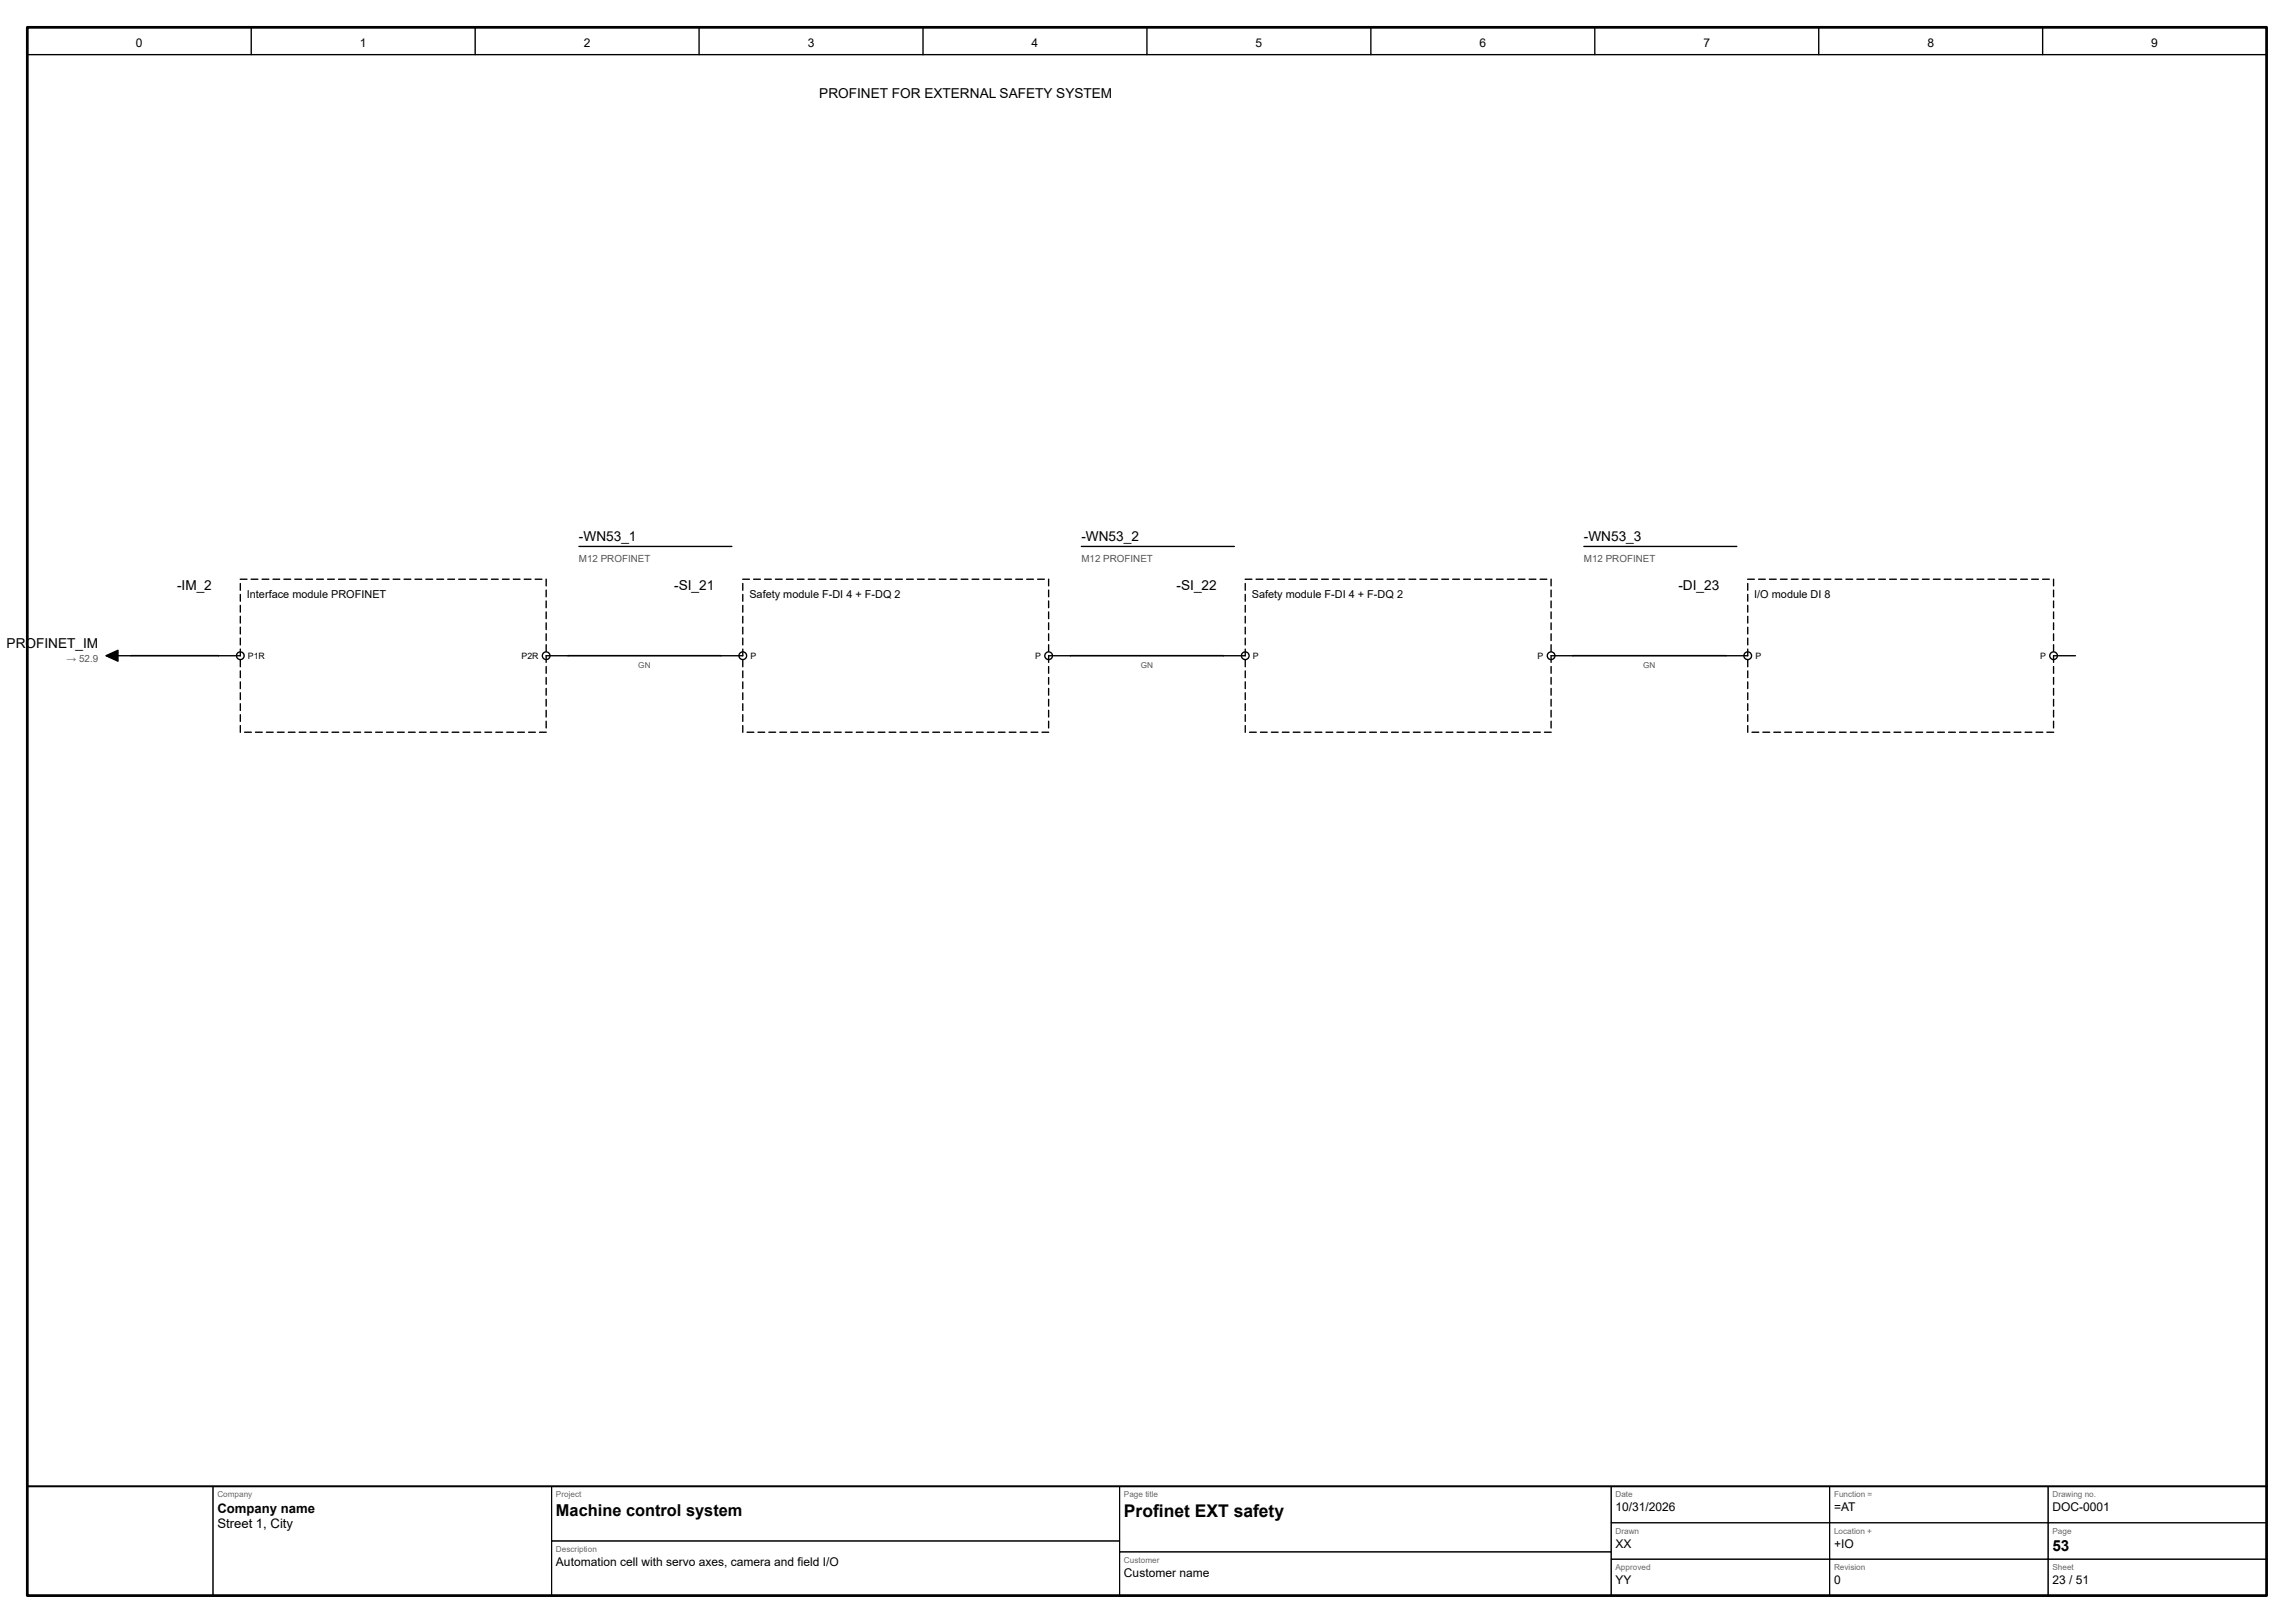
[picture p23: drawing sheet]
<svg xmlns="http://www.w3.org/2000/svg" width="420mm" height="297mm" viewBox="0 0 420 297" stroke-linecap="round" stroke-linejoin="round" font-family="sans-serif">
<defs><g id="words">
<text font-size="3.2" x="205.8" y="277.6">Profinet EXT safety</text>
<text font-size="3" x="101.8" y="277.4">Machine control system</text>
<text font-size="2.8" x="375.8" y="283.9">53</text>
<g font-size="2.5">
<text x="150" y="18">PROFINET FOR EXTERNAL SAFETY SYSTEM</text>
<text x="106" y="99">-WN53_1</text>
<text x="198" y="99">-WN53_2</text>
<text x="290" y="99">-WN53_3</text>
<text x="32.4" y="108">-IM_2</text>
<text x="123.4" y="108">-SI_21</text>
<text x="215.4" y="108">-SI_22</text>
<text x="307.3" y="108">-DI_23</text>
<text x="1.2" y="118.6">PROFINET_IM</text>
</g>
<g font-size="2.4">
<text x="39.8" y="276.8">Company name</text>
<text x="39.8" y="279.6">Street 1, City</text>
</g>
<g font-size="2.2">
<text x="24.9" y="8.6">0</text>
<text x="65.9" y="8.6">1</text>
<text x="106.9" y="8.6">2</text>
<text x="147.9" y="8.6">3</text>
<text x="188.9" y="8.6">4</text>
<text x="229.9" y="8.6">5</text>
<text x="270.9" y="8.6">6</text>
<text x="311.9" y="8.6">7</text>
<text x="352.9" y="8.6">8</text>
<text x="393.9" y="8.6">9</text>
<text x="295.8" y="276.6">10/31/2026</text>
<text x="335.8" y="276.6">=AT</text>
<text x="375.8" y="276.6">DOC-0001</text>
<text x="101.8" y="286.6">Automation cell with servo axes, camera and field I/O</text>
<text x="295.8" y="283.3">XX</text>
<text x="335.8" y="283.3">+IO</text>
<text x="205.8" y="288.6">Customer name</text>
<text x="295.8" y="289.9">YY</text>
<text x="335.8" y="289.9">0</text>
<text x="375.8" y="289.9">23 / 51</text>
</g>
<g font-size="2">
<text x="45.2" y="109.4">Interface module PROFINET</text>
<text x="137.2" y="109.4">Safety module F-DI 4 + F-DQ 2</text>
<text x="229.2" y="109.4">Safety module F-DI 4 + F-DQ 2</text>
<text x="321.2" y="109.4">I/O module DI 8</text>
</g>
<g font-size="1.8" fill="#555">
<text x="106" y="102.8">M12 PROFINET</text>
<text x="198" y="102.8">M12 PROFINET</text>
<text x="290" y="102.8">M12 PROFINET</text>
<text x="12.2" y="121.2">→ 52.9</text>
</g>
<g font-size="1.6">
<text x="45.4" y="120.6">P1R</text>
<text x="95.5" y="120.6">P2R</text>
<text x="137.4" y="120.6">P</text>
<text x="189.5" y="120.6">P</text>
<text x="229.4" y="120.6">P</text>
<text x="281.5" y="120.6">P</text>
<text x="321.4" y="120.6">P</text>
<text x="373.5" y="120.6">P</text>
</g>
<g font-size="1.5" fill="#555">
<text x="116.9" y="122.2">GN</text>
<text x="208.9" y="122.2">GN</text>
<text x="300.9" y="122.2">GN</text>
</g>
<g font-size="1.5" fill="#666">
<text x="39.8" y="274">Company</text>
<text x="101.8" y="274">Project</text>
<text x="205.8" y="274">Page title</text>
<text x="295.8" y="274">Date</text>
<text x="335.8" y="274">Function =</text>
<text x="375.8" y="274">Drawing no.</text>
<text x="295.8" y="280.7">Drawn</text>
<text x="335.8" y="280.7">Location +</text>
<text x="375.8" y="280.7">Page</text>
<text x="101.8" y="284">Description</text>
<text x="205.8" y="286">Customer</text>
<text x="295.8" y="287.3">Approved</text>
<text x="335.8" y="287.3">Revision</text>
<text x="375.8" y="287.3">Sheet</text>
</g>
</g></defs>
<path d="M5 5h410v287h-410z" fill="none" stroke="#000" stroke-width=".5"/>
<g fill="none" stroke="#000" stroke-width=".25">
<path d="M5 10h410M46 5v5M87 5v5M128 5v5M169 5v5M210 5v5M251 5v5M292 5v5M333 5v5M374 5v5M106 100h28M198 100h28"/>
<path d="M290 100h28M19.4 120l2.2-1v2zM21.4 120h2.6M40 120h4M100 120h4M132 120h4M192 120h4M224 120h4M284 120h4M316 120h4M376 120h4"/>
<circle cx="44" cy="120" r=".7"/>
<circle cx="100" cy="120" r=".7"/>
<circle cx="136" cy="120" r=".7"/>
<circle cx="192" cy="120" r=".7"/>
<circle cx="228" cy="120" r=".7"/>
<circle cx="284" cy="120" r=".7"/>
<circle cx="320" cy="120" r=".7"/>
<circle cx="376" cy="120" r=".7"/>
</g>
<path d="M5 272h410" fill="none" stroke="#000" stroke-width=".35"/>
<g fill="none" stroke="#000" stroke-width=".18">
<path d="M5 272h34v20h-34zM39 272h62v20h-62zM101 272h104v10h-104zM205 272h90v12h-90zM295 272h40v6.7h-40zM295 278.7h40v6.6h-40zM335 272h40v6.7h-40zM335 278.7h40v6.6h-40zM375 272h40v6.7h-40zM375 278.7h40v6.6h-40zM101 282h104v10h-104zM205 284h90v8h-90z"/>
<path d="M295 285.3h40v6.7h-40zM335 285.3h40v6.7h-40zM375 285.3h40v6.7h-40z"/>
</g>
<path d="M24 120h16M104 120h28M196 120h28M288 120h28" fill="none" stroke="#000" stroke-width=".3"/>
<g fill="#000">
<path d="M19.4 120l2.2-1v2z"/>
<path d="M45.9 105.9h1.3l.1 .1-.1 .1h-1.2zM47.9 105.9h1.3l.1 .1-.1 .1h-1.2zM49.9 105.9h1.3l.1 .1-.1 .1h-1.2zM51.9 105.9h1.3l.1 .1-.1 .1h-1.2zM53.9 105.9h1.3l.1 .1-.1 .1h-1.2zM55.9 105.9h1.3l.1 .1-.1 .1h-1.2zM57.9 105.9h1.3l.1 .1-.1 .1h-1.2zM59.9 105.9h1.3l.1 .1-.1 .1h-1.2zM61.9 105.9h1.3l.1 .1-.1 .1h-1.2zM63.9 105.9h1.3l.1 .1-.1 .1h-1.2zM65.9 105.9h1.3l.1 .1-.1 .1h-1.2zM67.9 105.9h1.3l.1 .1-.1 .1h-1.2zM69.9 105.9h1.3l.1 .1-.1 .1h-1.2zM71.9 105.9h1.3l.1 .1-.1 .1h-1.2zM73.9 105.9h1.3l.1 .1-.1 .1h-1.2zM75.9 105.9h1.3l.1 .1-.1 .1h-1.2zM77.9 105.9h1.3l.1 .1-.1 .1h-1.2zM79.9 105.9h1.3l.1 .1-.1 .1h-1.2zM81.9 105.9h1.3l.1 .1-.1 .1h-1.2zM83.9 105.9h1.3l.1 .1-.1 .1h-1.2zM85.9 105.9h1.3l.1 .1-.1 .1h-1.2zM87.9 105.9h1.3l.1 .1-.1 .1h-1.2zM89.9 105.9h1.3l.1 .1-.1 .1h-1.2zM91.9 105.9h1.3l.1 .1-.1 .1h-1.2zM93.9 105.9h1.3l.1 .1-.1 .1h-1.2zM95.9 105.9h1.3l.1 .1-.1 .1h-1.2zM97.9 105.9h1.3l.1 .1-.1 .1h-1.2zM99.9 105.9l.2 .1v1.2l-.1 .1-.1-.1zM99.9 107.9l.2 .1v1.2l-.1 .1-.1-.1zM99.9 109.9l.2 .1v1.2l-.1 .1-.1-.1zM99.9 111.9l.2 .1v1.2l-.1 .1-.1-.1zM99.9 113.9l.2 .1v1.2l-.1 .1-.1-.1zM99.9 115.9l.2 .1v1.2l-.1 .1-.1-.1zM99.9 117.9l.2 .1v1.2l-.1 .1-.1-.1zM99.9 119.9l.2 .1v1.2l-.1 .1-.1-.1zM99.9 121.9l.2 .1v1.2l-.1 .1-.1-.1zM99.9 123.9l.2 .1v1.2l-.1 .1-.1-.1zM99.9 125.9l.2 .1v1.2l-.1 .1-.1-.1zM99.9 127.9l.2 .1v1.2l-.1 .1-.1-.1zM99.9 129.9l.2 .1v1.2l-.1 .1-.1-.1zM99.9 131.9l.2 .1v1.2l-.1 .1-.1-.1zM98.7 133.9h1.3l.1 .1-.1 .1h-1.2zM96.7 133.9h1.3l.1 .1-.1 .1h-1.2zM94.7 133.9h1.3l.1 .1-.1 .1h-1.2zM92.7 133.9h1.3l.1 .1-.1 .1h-1.2zM90.7 133.9h1.3l.1 .1-.1 .1h-1.2zM88.7 133.9h1.3l.1 .1-.1 .1h-1.2zM86.7 133.9h1.3l.1 .1-.1 .1h-1.2zM84.7 133.9h1.3l.1 .1-.1 .1h-1.2zM82.7 133.9h1.3l.1 .1-.1 .1h-1.2zM80.7 133.9h1.3l.1 .1-.1 .1h-1.2zM78.7 133.9h1.3l.1 .1-.1 .1h-1.2zM76.7 133.9h1.3l.1 .1-.1 .1h-1.2zM74.7 133.9h1.3l.1 .1-.1 .1h-1.2zM72.7 133.9h1.3l.1 .1-.1 .1h-1.2zM70.7 133.9h1.3l.1 .1-.1 .1h-1.2zM68.7 133.9h1.3l.1 .1-.1 .1h-1.2zM66.7 133.9h1.3l.1 .1-.1 .1h-1.2zM64.7 133.9h1.3l.1 .1-.1 .1h-1.2zM62.7 133.9h1.3l.1 .1-.1 .1h-1.2zM60.7 133.9h1.3l.1 .1-.1 .1h-1.2zM58.7 133.9h1.3l.1 .1-.1 .1h-1.2zM56.7 133.9h1.3l.1 .1-.1 .1h-1.2zM54.7 133.9h1.3l.1 .1-.1 .1h-1.2zM52.7 133.9h1.3l.1 .1-.1 .1h-1.2zM50.7 133.9h1.3l.1 .1-.1 .1h-1.2zM48.7 133.9h1.3l.1 .1-.1 .1h-1.2zM46.7 133.9h1.3l.1 .1-.1 .1h-1.2zM44.7 133.9h1.3l.1 .1-.1 .1h-1.2zM43.9 132.7l.2 .1v1.2l-.1 .1-.1-.1zM43.9 130.7l.2 .1v1.2l-.1 .1-.1-.1zM43.9 128.7l.2 .1v1.2l-.1 .1-.1-.1zM43.9 126.7l.2 .1v1.2l-.1 .1-.1-.1zM43.9 124.7l.2 .1v1.2l-.1 .1-.1-.1zM43.9 122.7l.2 .1v1.2l-.1 .1-.1-.1zM43.9 120.7l.2 .1v1.2l-.1 .1-.1-.1zM43.9 118.7l.2 .1v1.2l-.1 .1-.1-.1zM43.9 116.7l.2 .1v1.2l-.1 .1-.1-.1zM43.9 114.7l.2 .1v1.2l-.1 .1-.1-.1zM43.9 112.7l.2 .1v1.2l-.1 .1-.1-.1zM43.9 110.7l.2 .1v1.2l-.1 .1-.1-.1zM43.9 108.7l.2 .1v1.2l-.1 .1-.1-.1zM43.9 106.7l.2 .1v1.2l-.1 .1-.1-.1zM43.9 105.9h1.3l.1 .1-.1 .1h-1.2z"/>
<path d="M137.9 105.9h1.3l.1 .1-.1 .1h-1.2zM139.9 105.9h1.3l.1 .1-.1 .1h-1.2zM141.9 105.9h1.3l.1 .1-.1 .1h-1.2zM143.9 105.9h1.3l.1 .1-.1 .1h-1.2zM145.9 105.9h1.3l.1 .1-.1 .1h-1.2zM147.9 105.9h1.3l.1 .1-.1 .1h-1.2zM149.9 105.9h1.3l.1 .1-.1 .1h-1.2zM151.9 105.9h1.3l.1 .1-.1 .1h-1.2zM153.9 105.9h1.3l.1 .1-.1 .1h-1.2zM155.9 105.9h1.3l.1 .1-.1 .1h-1.2zM157.9 105.9h1.3l.1 .1-.1 .1h-1.2zM159.9 105.9h1.3l.1 .1-.1 .1h-1.2zM161.9 105.9h1.3l.1 .1-.1 .1h-1.2zM163.9 105.9h1.3l.1 .1-.1 .1h-1.2zM165.9 105.9h1.3l.1 .1-.1 .1h-1.2zM167.9 105.9h1.3l.1 .1-.1 .1h-1.2zM169.9 105.9h1.3l.1 .1-.1 .1h-1.2zM171.9 105.9h1.3l.1 .1-.1 .1h-1.2zM173.9 105.9h1.3l.1 .1-.1 .1h-1.2zM175.9 105.9h1.3l.1 .1-.1 .1h-1.2zM177.9 105.9h1.3l.1 .1-.1 .1h-1.2zM179.9 105.9h1.3l.1 .1-.1 .1h-1.2zM181.9 105.9h1.3l.1 .1-.1 .1h-1.2zM183.9 105.9h1.3l.1 .1-.1 .1h-1.2zM185.9 105.9h1.3l.1 .1-.1 .1h-1.2zM187.9 105.9h1.3l.1 .1-.1 .1h-1.2zM189.9 105.9h1.3l.1 .1-.1 .1h-1.2zM191.9 105.9l.2 .1v1.2l-.1 .1-.1-.1zM191.9 107.9l.2 .1v1.2l-.1 .1-.1-.1zM191.9 109.9l.2 .1v1.2l-.1 .1-.1-.1zM191.9 111.9l.2 .1v1.2l-.1 .1-.1-.1zM191.9 113.9l.2 .1v1.2l-.1 .1-.1-.1zM191.9 115.9l.2 .1v1.2l-.1 .1-.1-.1zM191.9 117.9l.2 .1v1.2l-.1 .1-.1-.1zM191.9 119.9l.2 .1v1.2l-.1 .1-.1-.1zM191.9 121.9l.2 .1v1.2l-.1 .1-.1-.1zM191.9 123.9l.2 .1v1.2l-.1 .1-.1-.1zM191.9 125.9l.2 .1v1.2l-.1 .1-.1-.1zM191.9 127.9l.2 .1v1.2l-.1 .1-.1-.1zM191.9 129.9l.2 .1v1.2l-.1 .1-.1-.1zM191.9 131.9l.2 .1v1.2l-.1 .1-.1-.1zM190.7 133.9h1.3l.1 .1-.1 .1h-1.2zM188.7 133.9h1.3l.1 .1-.1 .1h-1.2zM186.7 133.9h1.3l.1 .1-.1 .1h-1.2zM184.7 133.9h1.3l.1 .1-.1 .1h-1.2zM182.7 133.9h1.3l.1 .1-.1 .1h-1.2zM180.7 133.9h1.3l.1 .1-.1 .1h-1.2zM178.7 133.9h1.3l.1 .1-.1 .1h-1.2zM176.7 133.9h1.3l.1 .1-.1 .1h-1.2zM174.7 133.9h1.3l.1 .1-.1 .1h-1.2zM172.7 133.9h1.3l.1 .1-.1 .1h-1.2zM170.7 133.9h1.3l.1 .1-.1 .1h-1.2zM168.7 133.9h1.3l.1 .1-.1 .1h-1.2zM166.7 133.9h1.3l.1 .1-.1 .1h-1.2zM164.7 133.9h1.3l.1 .1-.1 .1h-1.2zM162.7 133.9h1.3l.1 .1-.1 .1h-1.2zM160.7 133.9h1.3l.1 .1-.1 .1h-1.2zM158.7 133.9h1.3l.1 .1-.1 .1h-1.2zM156.7 133.9h1.3l.1 .1-.1 .1h-1.2zM154.7 133.9h1.3l.1 .1-.1 .1h-1.2zM152.7 133.9h1.3l.1 .1-.1 .1h-1.2zM150.7 133.9h1.3l.1 .1-.1 .1h-1.2zM148.7 133.9h1.3l.1 .1-.1 .1h-1.2zM146.7 133.9h1.3l.1 .1-.1 .1h-1.2zM144.7 133.9h1.3l.1 .1-.1 .1h-1.2zM142.7 133.9h1.3l.1 .1-.1 .1h-1.2zM140.7 133.9h1.3l.1 .1-.1 .1h-1.2zM138.7 133.9h1.3l.1 .1-.1 .1h-1.2zM136.7 133.9h1.3l.1 .1-.1 .1h-1.2zM135.9 132.7l.2 .1v1.2l-.1 .1-.1-.1zM135.9 130.7l.2 .1v1.2l-.1 .1-.1-.1zM135.9 128.7l.2 .1v1.2l-.1 .1-.1-.1zM135.9 126.7l.2 .1v1.2l-.1 .1-.1-.1zM135.9 124.7l.2 .1v1.2l-.1 .1-.1-.1zM135.9 122.7l.2 .1v1.2l-.1 .1-.1-.1zM135.9 120.7l.2 .1v1.2l-.1 .1-.1-.1zM135.9 118.7l.2 .1v1.2l-.1 .1-.1-.1zM135.9 116.7l.2 .1v1.2l-.1 .1-.1-.1zM135.9 114.7l.2 .1v1.2l-.1 .1-.1-.1zM135.9 112.7l.2 .1v1.2l-.1 .1-.1-.1zM135.9 110.7l.2 .1v1.2l-.1 .1-.1-.1zM135.9 108.7l.2 .1v1.2l-.1 .1-.1-.1zM135.9 106.7l.2 .1v1.2l-.1 .1-.1-.1zM135.9 105.9h1.3l.1 .1-.1 .1h-1.2z"/>
<path d="M229.9 105.9h1.3l.1 .1-.1 .1h-1.2zM231.9 105.9h1.3l.1 .1-.1 .1h-1.2zM233.9 105.9h1.3l.1 .1-.1 .1h-1.2zM235.9 105.9h1.3l.1 .1-.1 .1h-1.2zM237.9 105.9h1.3l.1 .1-.1 .1h-1.2zM239.9 105.9h1.3l.1 .1-.1 .1h-1.2zM241.9 105.9h1.3l.1 .1-.1 .1h-1.2zM243.9 105.9h1.3l.1 .1-.1 .1h-1.2zM245.9 105.9h1.3l.1 .1-.1 .1h-1.2zM247.9 105.9h1.3l.1 .1-.1 .1h-1.2zM249.9 105.9h1.3l.1 .1-.1 .1h-1.2zM251.9 105.9h1.3l.1 .1-.1 .1h-1.2zM253.9 105.9h1.3l.1 .1-.1 .1h-1.2zM255.9 105.9h1.3l.1 .1-.1 .1h-1.2zM257.9 105.9h1.3l.1 .1-.1 .1h-1.2zM259.9 105.9h1.3l.1 .1-.1 .1h-1.2zM261.9 105.9h1.3l.1 .1-.1 .1h-1.2zM263.9 105.9h1.3l.1 .1-.1 .1h-1.2zM265.9 105.9h1.3l.1 .1-.1 .1h-1.2zM267.9 105.9h1.3l.1 .1-.1 .1h-1.2zM269.9 105.9h1.3l.1 .1-.1 .1h-1.2zM271.9 105.9h1.3l.1 .1-.1 .1h-1.2zM273.9 105.9h1.3l.1 .1-.1 .1h-1.2zM275.9 105.9h1.3l.1 .1-.1 .1h-1.2zM277.9 105.9h1.3l.1 .1-.1 .1h-1.2zM279.9 105.9h1.3l.1 .1-.1 .1h-1.2zM281.9 105.9h1.3l.1 .1-.1 .1h-1.2zM283.9 105.9l.2 .1v1.2l-.1 .1-.1-.1zM283.9 107.9l.2 .1v1.2l-.1 .1-.1-.1zM283.9 109.9l.2 .1v1.2l-.1 .1-.1-.1zM283.9 111.9l.2 .1v1.2l-.1 .1-.1-.1zM283.9 113.9l.2 .1v1.2l-.1 .1-.1-.1zM283.9 115.9l.2 .1v1.2l-.1 .1-.1-.1zM283.9 117.9l.2 .1v1.2l-.1 .1-.1-.1zM283.9 119.9l.2 .1v1.2l-.1 .1-.1-.1zM283.9 121.9l.2 .1v1.2l-.1 .1-.1-.1zM283.9 123.9l.2 .1v1.2l-.1 .1-.1-.1zM283.9 125.9l.2 .1v1.2l-.1 .1-.1-.1zM283.9 127.9l.2 .1v1.2l-.1 .1-.1-.1zM283.9 129.9l.2 .1v1.2l-.1 .1-.1-.1zM283.9 131.9l.2 .1v1.2l-.1 .1-.1-.1zM282.7 133.9h1.3l.1 .1-.1 .1h-1.2zM280.7 133.9h1.3l.1 .1-.1 .1h-1.2zM278.7 133.9h1.3l.1 .1-.1 .1h-1.2zM276.7 133.9h1.3l.1 .1-.1 .1h-1.2zM274.7 133.9h1.3l.1 .1-.1 .1h-1.2zM272.7 133.9h1.3l.1 .1-.1 .1h-1.2zM270.7 133.9h1.3l.1 .1-.1 .1h-1.2zM268.7 133.9h1.3l.1 .1-.1 .1h-1.2zM266.7 133.9h1.3l.1 .1-.1 .1h-1.2zM264.7 133.9h1.3l.1 .1-.1 .1h-1.2zM262.7 133.9h1.3l.1 .1-.1 .1h-1.2zM260.7 133.9h1.3l.1 .1-.1 .1h-1.2zM258.7 133.9h1.3l.1 .1-.1 .1h-1.2zM256.7 133.9h1.3l.1 .1-.1 .1h-1.2zM254.7 133.9h1.3l.1 .1-.1 .1h-1.2zM252.7 133.9h1.3l.1 .1-.1 .1h-1.2zM250.7 133.9h1.3l.1 .1-.1 .1h-1.2zM248.7 133.9h1.3l.1 .1-.1 .1h-1.2zM246.7 133.9h1.3l.1 .1-.1 .1h-1.2zM244.7 133.9h1.3l.1 .1-.1 .1h-1.2zM242.7 133.9h1.3l.1 .1-.1 .1h-1.2zM240.7 133.9h1.3l.1 .1-.1 .1h-1.2zM238.7 133.9h1.3l.1 .1-.1 .1h-1.2zM236.7 133.9h1.3l.1 .1-.1 .1h-1.2zM234.7 133.9h1.3l.1 .1-.1 .1h-1.2zM232.7 133.9h1.3l.1 .1-.1 .1h-1.2zM230.7 133.9h1.3l.1 .1-.1 .1h-1.2zM228.7 133.9h1.3l.1 .1-.1 .1h-1.2zM227.9 132.7l.2 .1v1.2l-.1 .1-.1-.1zM227.9 130.7l.2 .1v1.2l-.1 .1-.1-.1zM227.9 128.7l.2 .1v1.2l-.1 .1-.1-.1zM227.9 126.7l.2 .1v1.2l-.1 .1-.1-.1zM227.9 124.7l.2 .1v1.2l-.1 .1-.1-.1zM227.9 122.7l.2 .1v1.2l-.1 .1-.1-.1zM227.9 120.7l.2 .1v1.2l-.1 .1-.1-.1zM227.9 118.7l.2 .1v1.2l-.1 .1-.1-.1zM227.9 116.7l.2 .1v1.2l-.1 .1-.1-.1zM227.9 114.7l.2 .1v1.2l-.1 .1-.1-.1zM227.9 112.7l.2 .1v1.2l-.1 .1-.1-.1zM227.9 110.7l.2 .1v1.2l-.1 .1-.1-.1zM227.9 108.7l.2 .1v1.2l-.1 .1-.1-.1zM227.9 106.7l.2 .1v1.2l-.1 .1-.1-.1zM227.9 105.9h1.3l.1 .1-.1 .1h-1.2z"/>
<path d="M321.9 105.9h1.3l.1 .1-.1 .1h-1.2zM323.9 105.9h1.3l.1 .1-.1 .1h-1.2zM325.9 105.9h1.3l.1 .1-.1 .1h-1.2zM327.9 105.9h1.3l.1 .1-.1 .1h-1.2zM329.9 105.9h1.3l.1 .1-.1 .1h-1.2zM331.9 105.9h1.3l.1 .1-.1 .1h-1.2zM333.9 105.9h1.3l.1 .1-.1 .1h-1.2zM335.9 105.9h1.3l.1 .1-.1 .1h-1.2zM337.9 105.9h1.3l.1 .1-.1 .1h-1.2zM339.9 105.9h1.3l.1 .1-.1 .1h-1.2zM341.9 105.9h1.3l.1 .1-.1 .1h-1.2zM343.9 105.9h1.3l.1 .1-.1 .1h-1.2zM345.9 105.9h1.3l.1 .1-.1 .1h-1.2zM347.9 105.9h1.3l.1 .1-.1 .1h-1.2zM349.9 105.9h1.3l.1 .1-.1 .1h-1.2zM351.9 105.9h1.3l.1 .1-.1 .1h-1.2zM353.9 105.9h1.3l.1 .1-.1 .1h-1.2zM355.9 105.9h1.3l.1 .1-.1 .1h-1.2zM357.9 105.9h1.3l.1 .1-.1 .1h-1.2zM359.9 105.9h1.3l.1 .1-.1 .1h-1.2zM361.9 105.9h1.3l.1 .1-.1 .1h-1.2zM363.9 105.9h1.3l.1 .1-.1 .1h-1.2zM365.9 105.9h1.3l.1 .1-.1 .1h-1.2zM367.9 105.9h1.3l.1 .1-.1 .1h-1.2zM369.9 105.9h1.3l.1 .1-.1 .1h-1.2zM371.9 105.9h1.3l.1 .1-.1 .1h-1.2zM373.9 105.9h1.3l.1 .1-.1 .1h-1.2zM375.9 105.9l.2 .1v1.2l-.1 .1-.1-.1zM375.9 107.9l.2 .1v1.2l-.1 .1-.1-.1zM375.9 109.9l.2 .1v1.2l-.1 .1-.1-.1zM375.9 111.9l.2 .1v1.2l-.1 .1-.1-.1zM375.9 113.9l.2 .1v1.2l-.1 .1-.1-.1zM375.9 115.9l.2 .1v1.2l-.1 .1-.1-.1zM375.9 117.9l.2 .1v1.2l-.1 .1-.1-.1zM375.9 119.9l.2 .1v1.2l-.1 .1-.1-.1zM375.9 121.9l.2 .1v1.2l-.1 .1-.1-.1zM375.9 123.9l.2 .1v1.2l-.1 .1-.1-.1zM375.9 125.9l.2 .1v1.2l-.1 .1-.1-.1zM375.9 127.9l.2 .1v1.2l-.1 .1-.1-.1zM375.9 129.9l.2 .1v1.2l-.1 .1-.1-.1zM375.9 131.9l.2 .1v1.2l-.1 .1-.1-.1zM374.7 133.9h1.3l.1 .1-.1 .1h-1.2zM372.7 133.9h1.3l.1 .1-.1 .1h-1.2zM370.7 133.9h1.3l.1 .1-.1 .1h-1.2zM368.7 133.9h1.3l.1 .1-.1 .1h-1.2zM366.7 133.9h1.3l.1 .1-.1 .1h-1.2zM364.7 133.9h1.3l.1 .1-.1 .1h-1.2zM362.7 133.9h1.3l.1 .1-.1 .1h-1.2zM360.7 133.9h1.3l.1 .1-.1 .1h-1.2zM358.7 133.9h1.3l.1 .1-.1 .1h-1.2zM356.7 133.9h1.3l.1 .1-.1 .1h-1.2zM354.7 133.9h1.3l.1 .1-.1 .1h-1.2zM352.7 133.9h1.3l.1 .1-.1 .1h-1.2zM350.7 133.9h1.3l.1 .1-.1 .1h-1.2zM348.7 133.9h1.3l.1 .1-.1 .1h-1.2zM346.7 133.9h1.3l.1 .1-.1 .1h-1.2zM344.7 133.9h1.3l.1 .1-.1 .1h-1.2zM342.7 133.9h1.3l.1 .1-.1 .1h-1.2zM340.7 133.9h1.3l.1 .1-.1 .1h-1.2zM338.7 133.9h1.3l.1 .1-.1 .1h-1.2zM336.7 133.9h1.3l.1 .1-.1 .1h-1.2zM334.7 133.9h1.3l.1 .1-.1 .1h-1.2zM332.7 133.9h1.3l.1 .1-.1 .1h-1.2zM330.7 133.9h1.3l.1 .1-.1 .1h-1.2zM328.7 133.9h1.3l.1 .1-.1 .1h-1.2zM326.7 133.9h1.3l.1 .1-.1 .1h-1.2zM324.7 133.9h1.3l.1 .1-.1 .1h-1.2zM322.7 133.9h1.3l.1 .1-.1 .1h-1.2zM320.7 133.9h1.3l.1 .1-.1 .1h-1.2zM319.9 132.7l.2 .1v1.2l-.1 .1-.1-.1zM319.9 130.7l.2 .1v1.2l-.1 .1-.1-.1zM319.9 128.7l.2 .1v1.2l-.1 .1-.1-.1zM319.9 126.7l.2 .1v1.2l-.1 .1-.1-.1zM319.9 124.7l.2 .1v1.2l-.1 .1-.1-.1zM319.9 122.7l.2 .1v1.2l-.1 .1-.1-.1zM319.9 120.7l.2 .1v1.2l-.1 .1-.1-.1zM319.9 118.7l.2 .1v1.2l-.1 .1-.1-.1zM319.9 116.7l.2 .1v1.2l-.1 .1-.1-.1zM319.9 114.7l.2 .1v1.2l-.1 .1-.1-.1zM319.9 112.7l.2 .1v1.2l-.1 .1-.1-.1zM319.9 110.7l.2 .1v1.2l-.1 .1-.1-.1zM319.9 108.7l.2 .1v1.2l-.1 .1-.1-.1zM319.9 106.7l.2 .1v1.2l-.1 .1-.1-.1zM319.9 105.9h1.3l.1 .1-.1 .1h-1.2z"/>
</g>
<use href="#words"/>
</svg>
